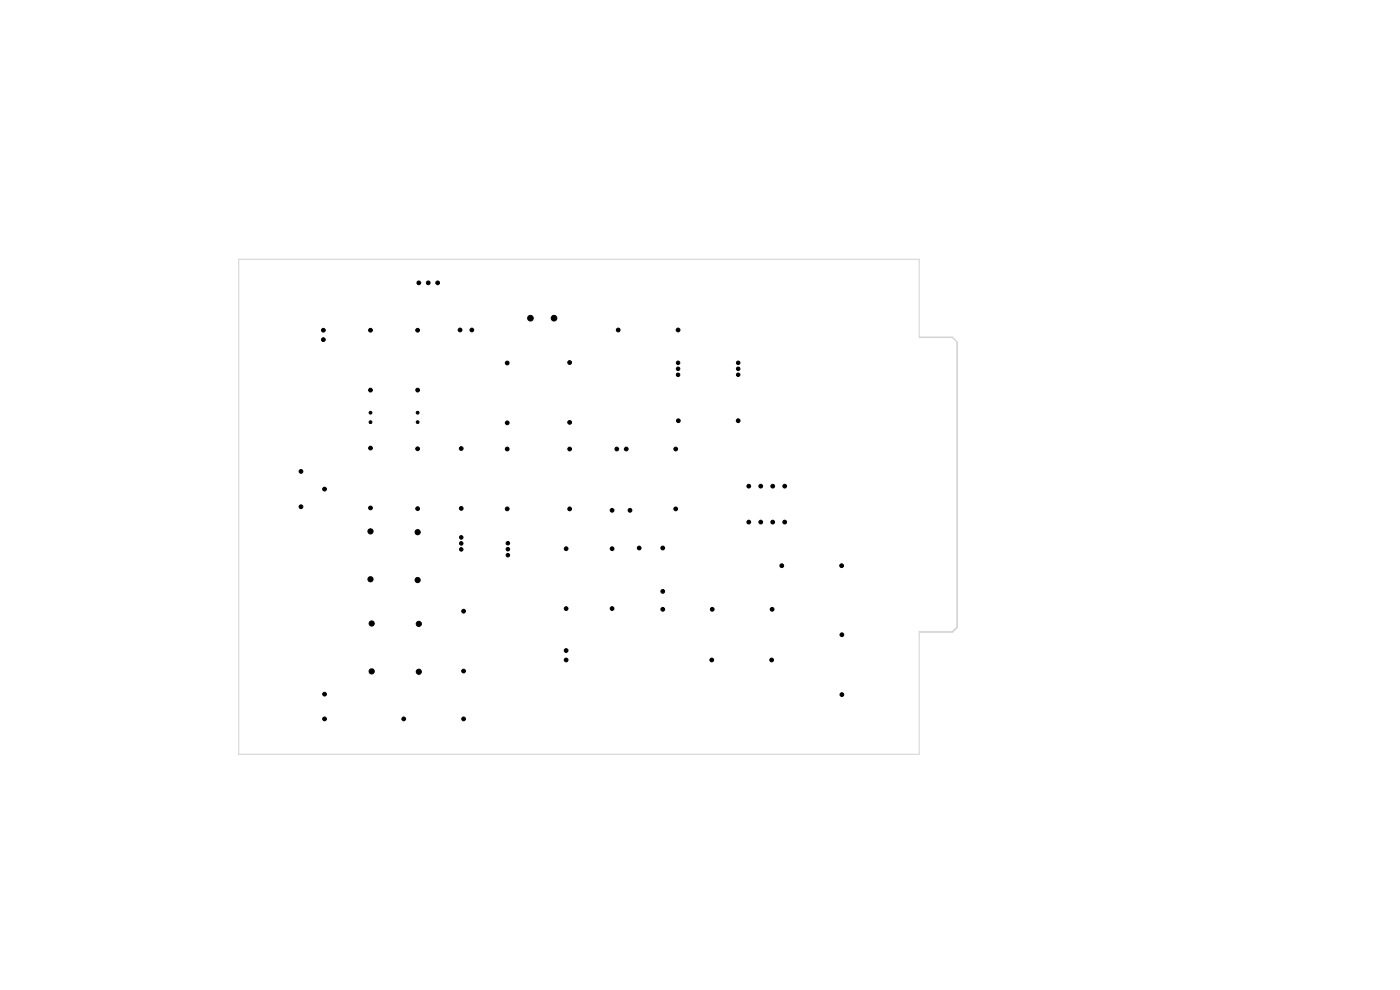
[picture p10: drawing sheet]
<svg xmlns="http://www.w3.org/2000/svg" width="297mm" height="210mm" viewBox="0 0 297 210" stroke-linecap="round" stroke-linejoin="round" font-family="sans-serif">
<path d="M195.1 71.6h7M203 72.5v60.5l-1 1h-7v26h-144.3v-105h144.3v16.5h7l1.1 1.1v60.5l-1 1h-7" fill="none" stroke="#d0d2cd" stroke-width=".21"/>
<g fill="#000" stroke="#000" stroke-width=".21">
<circle cx="68.6" cy="70.1" r=".4"/>
<circle cx="68.6" cy="72" r=".4"/>
<circle cx="78.6" cy="70.1" r=".4"/>
<circle cx="88.6" cy="70.1" r=".4"/>
<circle cx="88.8" cy="60" r=".4"/>
<circle cx="90.8" cy="60" r=".4"/>
<circle cx="92.8" cy="60" r=".4"/>
<circle cx="97.6" cy="70" r=".4"/>
<circle cx="100.1" cy="70" r=".4"/>
<circle cx="107.6" cy="77" r=".4"/>
<circle cx="112.5" cy="67.5" r=".6"/>
<circle cx="117.5" cy="67.5" r=".6"/>
<circle cx="120.9" cy="76.9" r=".4"/>
<circle cx="131.2" cy="70" r=".4"/>
<circle cx="143.8" cy="77" r=".38"/>
<circle cx="143.8" cy="78.2" r=".38"/>
<circle cx="143.8" cy="79.5" r=".38"/>
<circle cx="143.9" cy="70" r=".4"/>
<circle cx="156.6" cy="79.5" r=".38"/>
<circle cx="156.6" cy="77" r=".38"/>
<circle cx="156.6" cy="78.2" r=".38"/>
<circle cx="78.6" cy="95.1" r=".4"/>
<circle cx="78.6" cy="82.8" r=".4"/>
<circle cx="78.6" cy="89.5" r=".3"/>
<circle cx="78.6" cy="87.5" r=".3"/>
<circle cx="88.6" cy="82.8" r=".4"/>
<circle cx="88.6" cy="95.2" r=".4"/>
<circle cx="88.6" cy="89.5" r=".3"/>
<circle cx="88.6" cy="87.5" r=".3"/>
<circle cx="97.8" cy="95.1" r=".4"/>
<circle cx="107.6" cy="89.7" r=".4"/>
<circle cx="107.6" cy="95.3" r=".4"/>
<circle cx="120.9" cy="95.3" r=".4"/>
<circle cx="120.9" cy="89.6" r=".4"/>
<circle cx="130.9" cy="95.3" r=".4"/>
<circle cx="132.9" cy="95.3" r=".4"/>
<circle cx="143.3" cy="95.3" r=".4"/>
<circle cx="143.9" cy="89.3" r=".4"/>
<circle cx="156.6" cy="89.3" r=".4"/>
<circle cx="63.8" cy="107.5" r=".4"/>
<circle cx="63.8" cy="100" r=".4"/>
<circle cx="68.8" cy="103.8" r=".4"/>
<circle cx="78.6" cy="112.7" r=".55"/>
<circle cx="78.6" cy="107.8" r=".4"/>
<circle cx="88.6" cy="107.9" r=".4"/>
<circle cx="88.6" cy="112.9" r=".55"/>
<circle cx="97.8" cy="107.8" r=".4"/>
<circle cx="97.8" cy="114" r=".37"/>
<circle cx="97.8" cy="115.3" r=".37"/>
<circle cx="97.8" cy="116.5" r=".37"/>
<circle cx="107.6" cy="108" r=".4"/>
<circle cx="107.7" cy="116.5" r=".37"/>
<circle cx="107.7" cy="117.8" r=".37"/>
<circle cx="107.7" cy="115.2" r=".37"/>
<circle cx="120.1" cy="116.4" r=".4"/>
<circle cx="120.9" cy="108" r=".4"/>
<circle cx="129.9" cy="116.4" r=".4"/>
<circle cx="129.9" cy="108.2" r=".4"/>
<circle cx="133.6" cy="108.2" r=".4"/>
<circle cx="135.6" cy="116.2" r=".4"/>
<circle cx="140.6" cy="116.2" r=".4"/>
<circle cx="143.3" cy="108" r=".4"/>
<circle cx="158.9" cy="110.8" r=".4"/>
<circle cx="158.9" cy="103.1" r=".4"/>
<circle cx="161.4" cy="103.1" r=".4"/>
<circle cx="161.4" cy="110.8" r=".4"/>
<circle cx="163.9" cy="103.1" r=".4"/>
<circle cx="163.9" cy="110.8" r=".4"/>
<circle cx="166.5" cy="103.1" r=".4"/>
<circle cx="166.5" cy="110.8" r=".4"/>
<circle cx="78.6" cy="122.9" r=".55"/>
<circle cx="78.9" cy="132.3" r=".55"/>
<circle cx="88.6" cy="123" r=".55"/>
<circle cx="88.9" cy="132.3" r=".55"/>
<circle cx="98.4" cy="129.6" r=".4"/>
<circle cx="120.1" cy="138" r=".4"/>
<circle cx="120.1" cy="129.1" r=".4"/>
<circle cx="120.1" cy="140" r=".4"/>
<circle cx="129.9" cy="129.1" r=".4"/>
<circle cx="140.6" cy="125.5" r=".4"/>
<circle cx="140.6" cy="129.2" r=".4"/>
<circle cx="151" cy="140" r=".4"/>
<circle cx="151.1" cy="129.2" r=".4"/>
<circle cx="163.7" cy="140" r=".4"/>
<circle cx="163.8" cy="129.2" r=".4"/>
<circle cx="165.9" cy="120" r=".4"/>
<circle cx="178.6" cy="120" r=".4"/>
<circle cx="178.6" cy="134.6" r=".4"/>
<circle cx="68.8" cy="147.2" r=".4"/>
<circle cx="68.8" cy="152.5" r=".4"/>
<circle cx="78.9" cy="142.4" r=".55"/>
<circle cx="85.7" cy="152.5" r=".4"/>
<circle cx="88.9" cy="142.5" r=".55"/>
<circle cx="98.4" cy="142.3" r=".4"/>
<circle cx="98.4" cy="152.5" r=".4"/>
<circle cx="178.6" cy="147.3" r=".4"/>
</g>
</svg>
